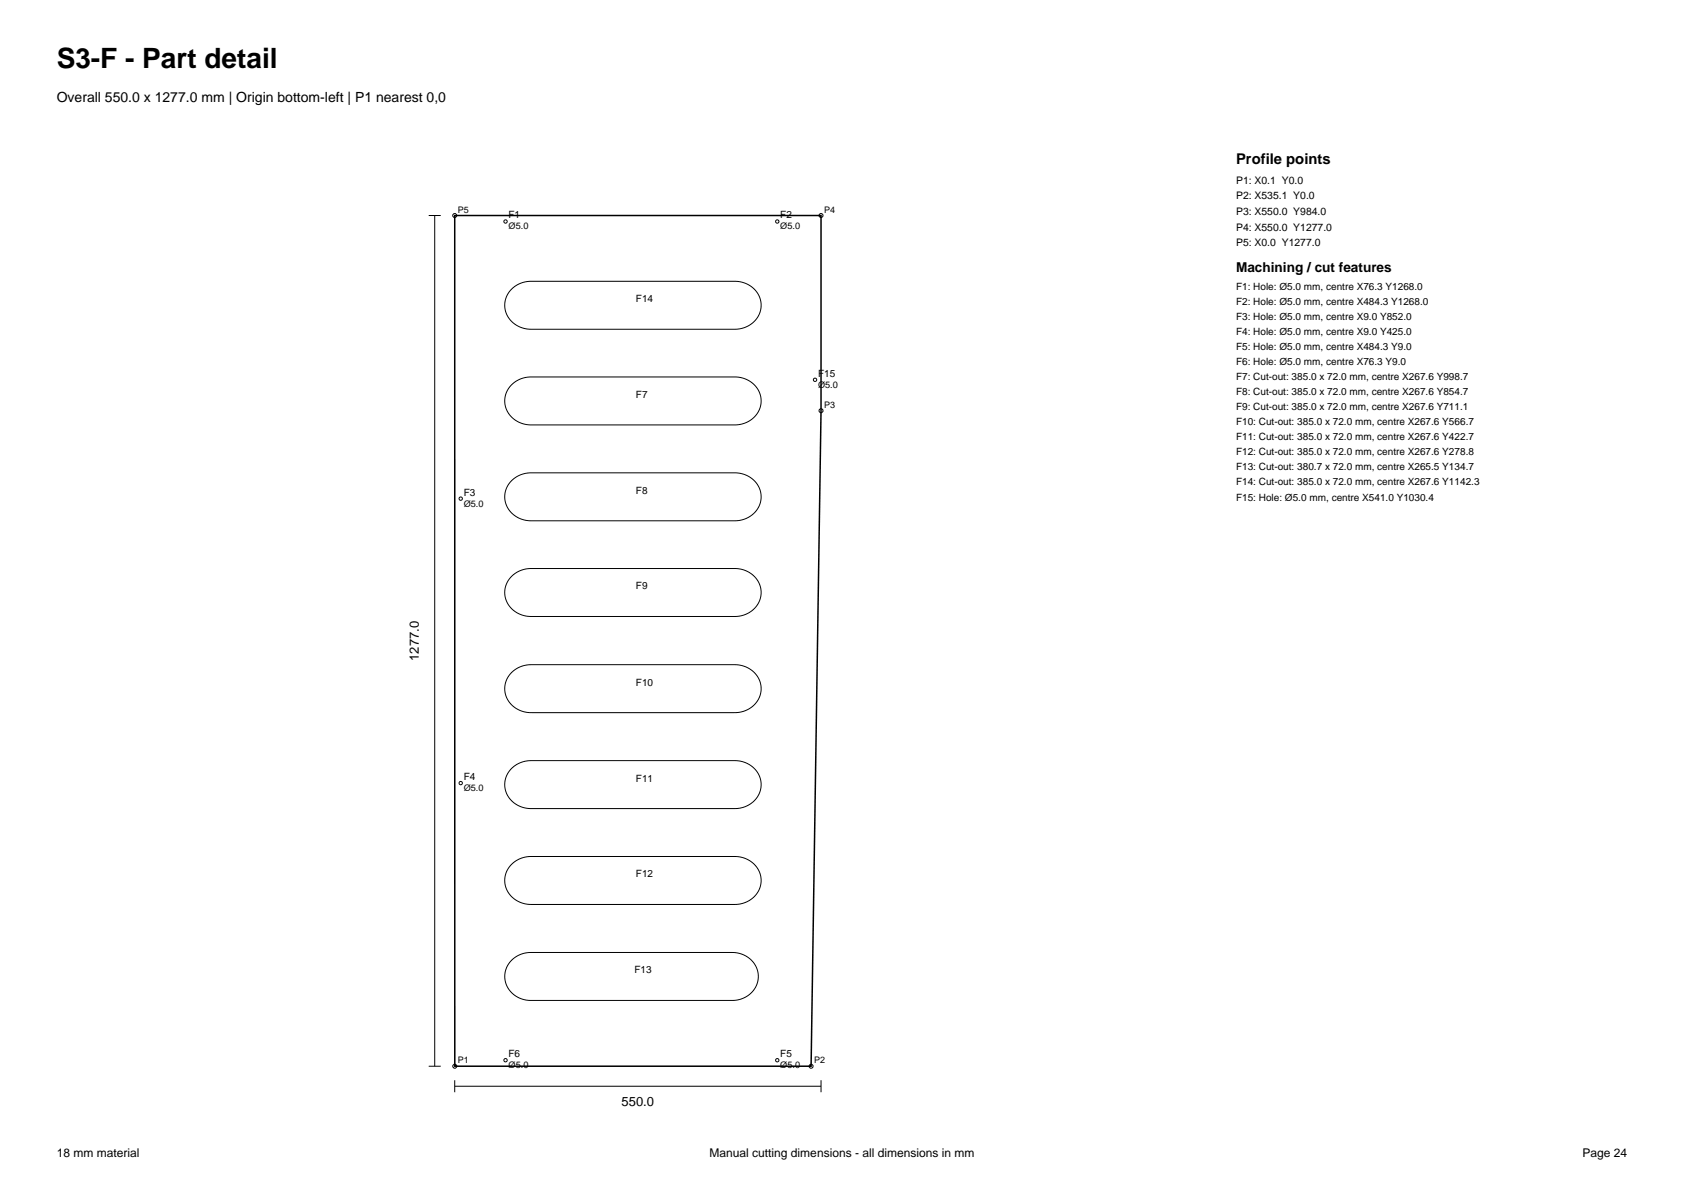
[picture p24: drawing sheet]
<svg xmlns="http://www.w3.org/2000/svg" width="297mm" height="210mm" viewBox="0 0 297 210" stroke-linecap="round" stroke-linejoin="round" font-family="sans-serif">
<defs><g id="words">
<text font-size="4.9" x="10" y="12">S3-F - Part detail</text>
<text font-size="2.6" x="218" y="29">Profile points</text>
<text font-size="2.5" x="10" y="18">Overall 550.0 x 1277.0 mm | Origin bottom-left | P1 nearest 0,0</text>
<text font-size="2.4" x="218" y="48">Machining / cut features</text>
<g font-size="2.3">
<text x="73.8" y="116.5" transform="rotate(-90 73.8 116.5)">1277.0</text>
<text x="109.6" y="195.1">550.0</text>
</g>
<g font-size="2.1">
<text x="10" y="204">18 mm material</text>
<text x="125.2" y="204">Manual cutting dimensions - all dimensions in mm</text>
<text x="279.1" y="204">Page 24</text>
</g>
<g font-size="1.8">
<text x="218" y="32.4">P1: X0.1 Y0.0</text>
<text x="218" y="35.1">P2: X535.1 Y0.0</text>
<text x="89.7" y="38.5">F1</text>
<text x="137.6" y="38.5">F2</text>
<text x="218" y="37.9">P3: X550.0 Y984.0</text>
<text x="218" y="40.7">P4: X550.0 Y1277.0</text>
<text x="218" y="43.4">P5: X0.0 Y1277.0</text>
<text x="112.2" y="53.3">F14</text>
<text x="218" y="51.1">F1: Hole: Ø5.0 mm, centre X76.3 Y1268.0</text>
<text x="218" y="53.8">F2: Hole: Ø5.0 mm, centre X484.3 Y1268.0</text>
<text x="218" y="56.5">F3: Hole: Ø5.0 mm, centre X9.0 Y852.0</text>
<text x="218" y="59.1">F4: Hole: Ø5.0 mm, centre X9.0 Y425.0</text>
<text x="218" y="61.7">F5: Hole: Ø5.0 mm, centre X484.3 Y9.0</text>
<text x="218" y="64.4">F6: Hole: Ø5.0 mm, centre X76.3 Y9.0</text>
<text x="112.2" y="70.2">F7</text>
<text x="144.3" y="66.4">F15</text>
<text x="218" y="67">F7: Cut-out: 385.0 x 72.0 mm, centre X267.6 Y998.7</text>
<text x="218" y="69.7">F8: Cut-out: 385.0 x 72.0 mm, centre X267.6 Y854.7</text>
<text x="218" y="72.3">F9: Cut-out: 385.0 x 72.0 mm, centre X267.6 Y711.1</text>
<text x="218" y="75">F10: Cut-out: 385.0 x 72.0 mm, centre X267.6 Y566.7</text>
<text x="218" y="77.6">F11: Cut-out: 385.0 x 72.0 mm, centre X267.6 Y422.7</text>
<text x="218" y="80.3">F12: Cut-out: 385.0 x 72.0 mm, centre X267.6 Y278.8</text>
<text x="218" y="83">F13: Cut-out: 380.7 x 72.0 mm, centre X265.5 Y134.7</text>
<text x="81.8" y="87.4">F3</text>
<text x="112.2" y="87.1">F8</text>
<text x="218" y="85.6">F14: Cut-out: 385.0 x 72.0 mm, centre X267.6 Y1142.3</text>
<text x="218" y="88.2">F15: Hole: Ø5.0 mm, centre X541.0 Y1030.4</text>
<text x="112.2" y="103.9">F9</text>
<text x="112.2" y="120.9">F10</text>
<text x="81.8" y="137.5">F4</text>
<text x="112.2" y="137.8">F11</text>
<text x="112.2" y="154.7">F12</text>
<text x="111.9" y="171.6">F13</text>
<text x="89.7" y="186.4">F6</text>
<text x="137.6" y="186.4">F5</text>
</g>
<g font-size="1.6">
<text x="80.7" y="37.5">P5</text>
<text x="89.7" y="40.5">Ø5.0</text>
<text x="137.6" y="40.5">Ø5.0</text>
<text x="145.3" y="37.5">P4</text>
<text x="144.3" y="68.4">Ø5.0</text>
<text x="145.3" y="71.9">P3</text>
<text x="81.8" y="89.3">Ø5.0</text>
<text x="81.8" y="139.5">Ø5.0</text>
<text x="80.7" y="187.5">P1</text>
<text x="89.7" y="188.4">Ø5.0</text>
<text x="137.6" y="188.3">Ø5.0</text>
<text x="143.6" y="187.5">P2</text>
</g>
</g></defs>
<path d="M80.2 38h64.6v34.4l-1.8 115.6h-62.8z" fill="none" stroke="#000" stroke-width=".26"/>
<g fill="none" stroke="#000" stroke-width=".18">
<path d="M75.6 38h2.1M76.7 38v150M90.2 51l1.5-1 1.7-.4h36.5l1.8 .5 1.4 1 .9 1.4 .2 1.6-.3 1.4-1 1.2-1.3 .9-1.5 .4h-36.8l-1.2-.2-1.2-.6-1-.8-.6-1-.3-1.1 .1-1.2 .4-1.1zM90.2 67.8l.8-.6 .8-.4 1.7-.3h36.4l1.8 .4 1.4 1 .9 1.4 .2 1.6-.3 1.4-1 1.3-1.3 .9-1.5 .4h-36.8l-1.2-.2-1.2-.6-1-.9-.6-1-.3-1.1 .1-1.2 .4-1zM90.2 84.8l.8-.7 .8-.4 1.7-.3h36.4l1.8 .4 1.4 1 .9 1.4 .2 1.6-.3 1.5-1 1.2-1.3 .9-1.5 .4h-36.8l-1.2-.2-1.2-.6-1-.9-.6-.9-.3-1.2 .1-1.2 .4-1zM90.2 101.6l.8-.6 .8-.4 1.7-.4 36.4 .1 1.8 .4 1.4 1 .9 1.4 .2 1.6-.3 1.4-1 1.3-1.3 .9-1.5 .4h-36.8l-1.2-.3-1.2-.5-1-.9-.6-1-.3-1.1 .1-1.2 .4-1.1zM90.2 118.6l1.5-1 1.7-.4h36.5l1.8 .5 1.4 1 .9 1.4 .2 1.6-.3 1.4-1 1.3-1.3 .8-1.5 .4h-36.8l-1.2-.2-1.2-.6-1-.8-.6-1-.3-1.1 .1-1.2 .4-1.1zM90.2 135.5l.8-.6 .8-.4 1.7-.4h36.4l1.8 .5 1.4 1 .9 1.4 .2 1.6-.3 1.4-1 1.3-1.3 .9-1.5 .4h-36.8l-1.2-.3-1.2-.6-1-.8-.6-1-.3-1.1 .1-1.2 .4-1.1zM90.2 152.4l1.5-1 1.7-.4h36.5l1.8 .5 1.4 1 .9 1.4 .2 1.6-.3 1.4-1 1.3-1.3 .9-1.5 .4h-36.8l-1.2-.3-1.2-.6-1-.8-.6-1-.3-1.1 .1-1.2 .4-1.1zM90.2 169.3l.8-.6 .7-.4 1.8-.4 36 .1 1.7 .4 1.4 1 .9 1.4 .2 1.6-.3 1.4-.9 1.3-1.4 .9-1.5 .4h-36.3l-1.3-.3-1.1-.5-1-.9-.6-1-.3-1.1 .1-1.2 .4-1.1zM75.6 188h2.1M80.2 191.5h64.6"/>
<path d="M80.2 190.5v2.1M144.8 190.5v2.1"/>
<circle cx="80.2" cy="38" r=".35"/>
<circle cx="89.2" cy="39.1" r=".29"/>
<circle cx="137.1" cy="39.1" r=".29"/>
<circle cx="144.8" cy="38" r=".35"/>
<circle cx="143.7" cy="67" r=".29"/>
<circle cx="144.8" cy="72.4" r=".35"/>
<circle cx="81.3" cy="87.9" r=".29"/>
<circle cx="81.3" cy="138.1" r=".29"/>
<circle cx="80.2" cy="188" r=".35"/>
<circle cx="89.2" cy="186.9" r=".29"/>
<circle cx="137.1" cy="186.9" r=".29"/>
<circle cx="143" cy="188" r=".35"/>
</g>
<use href="#words"/>
</svg>
